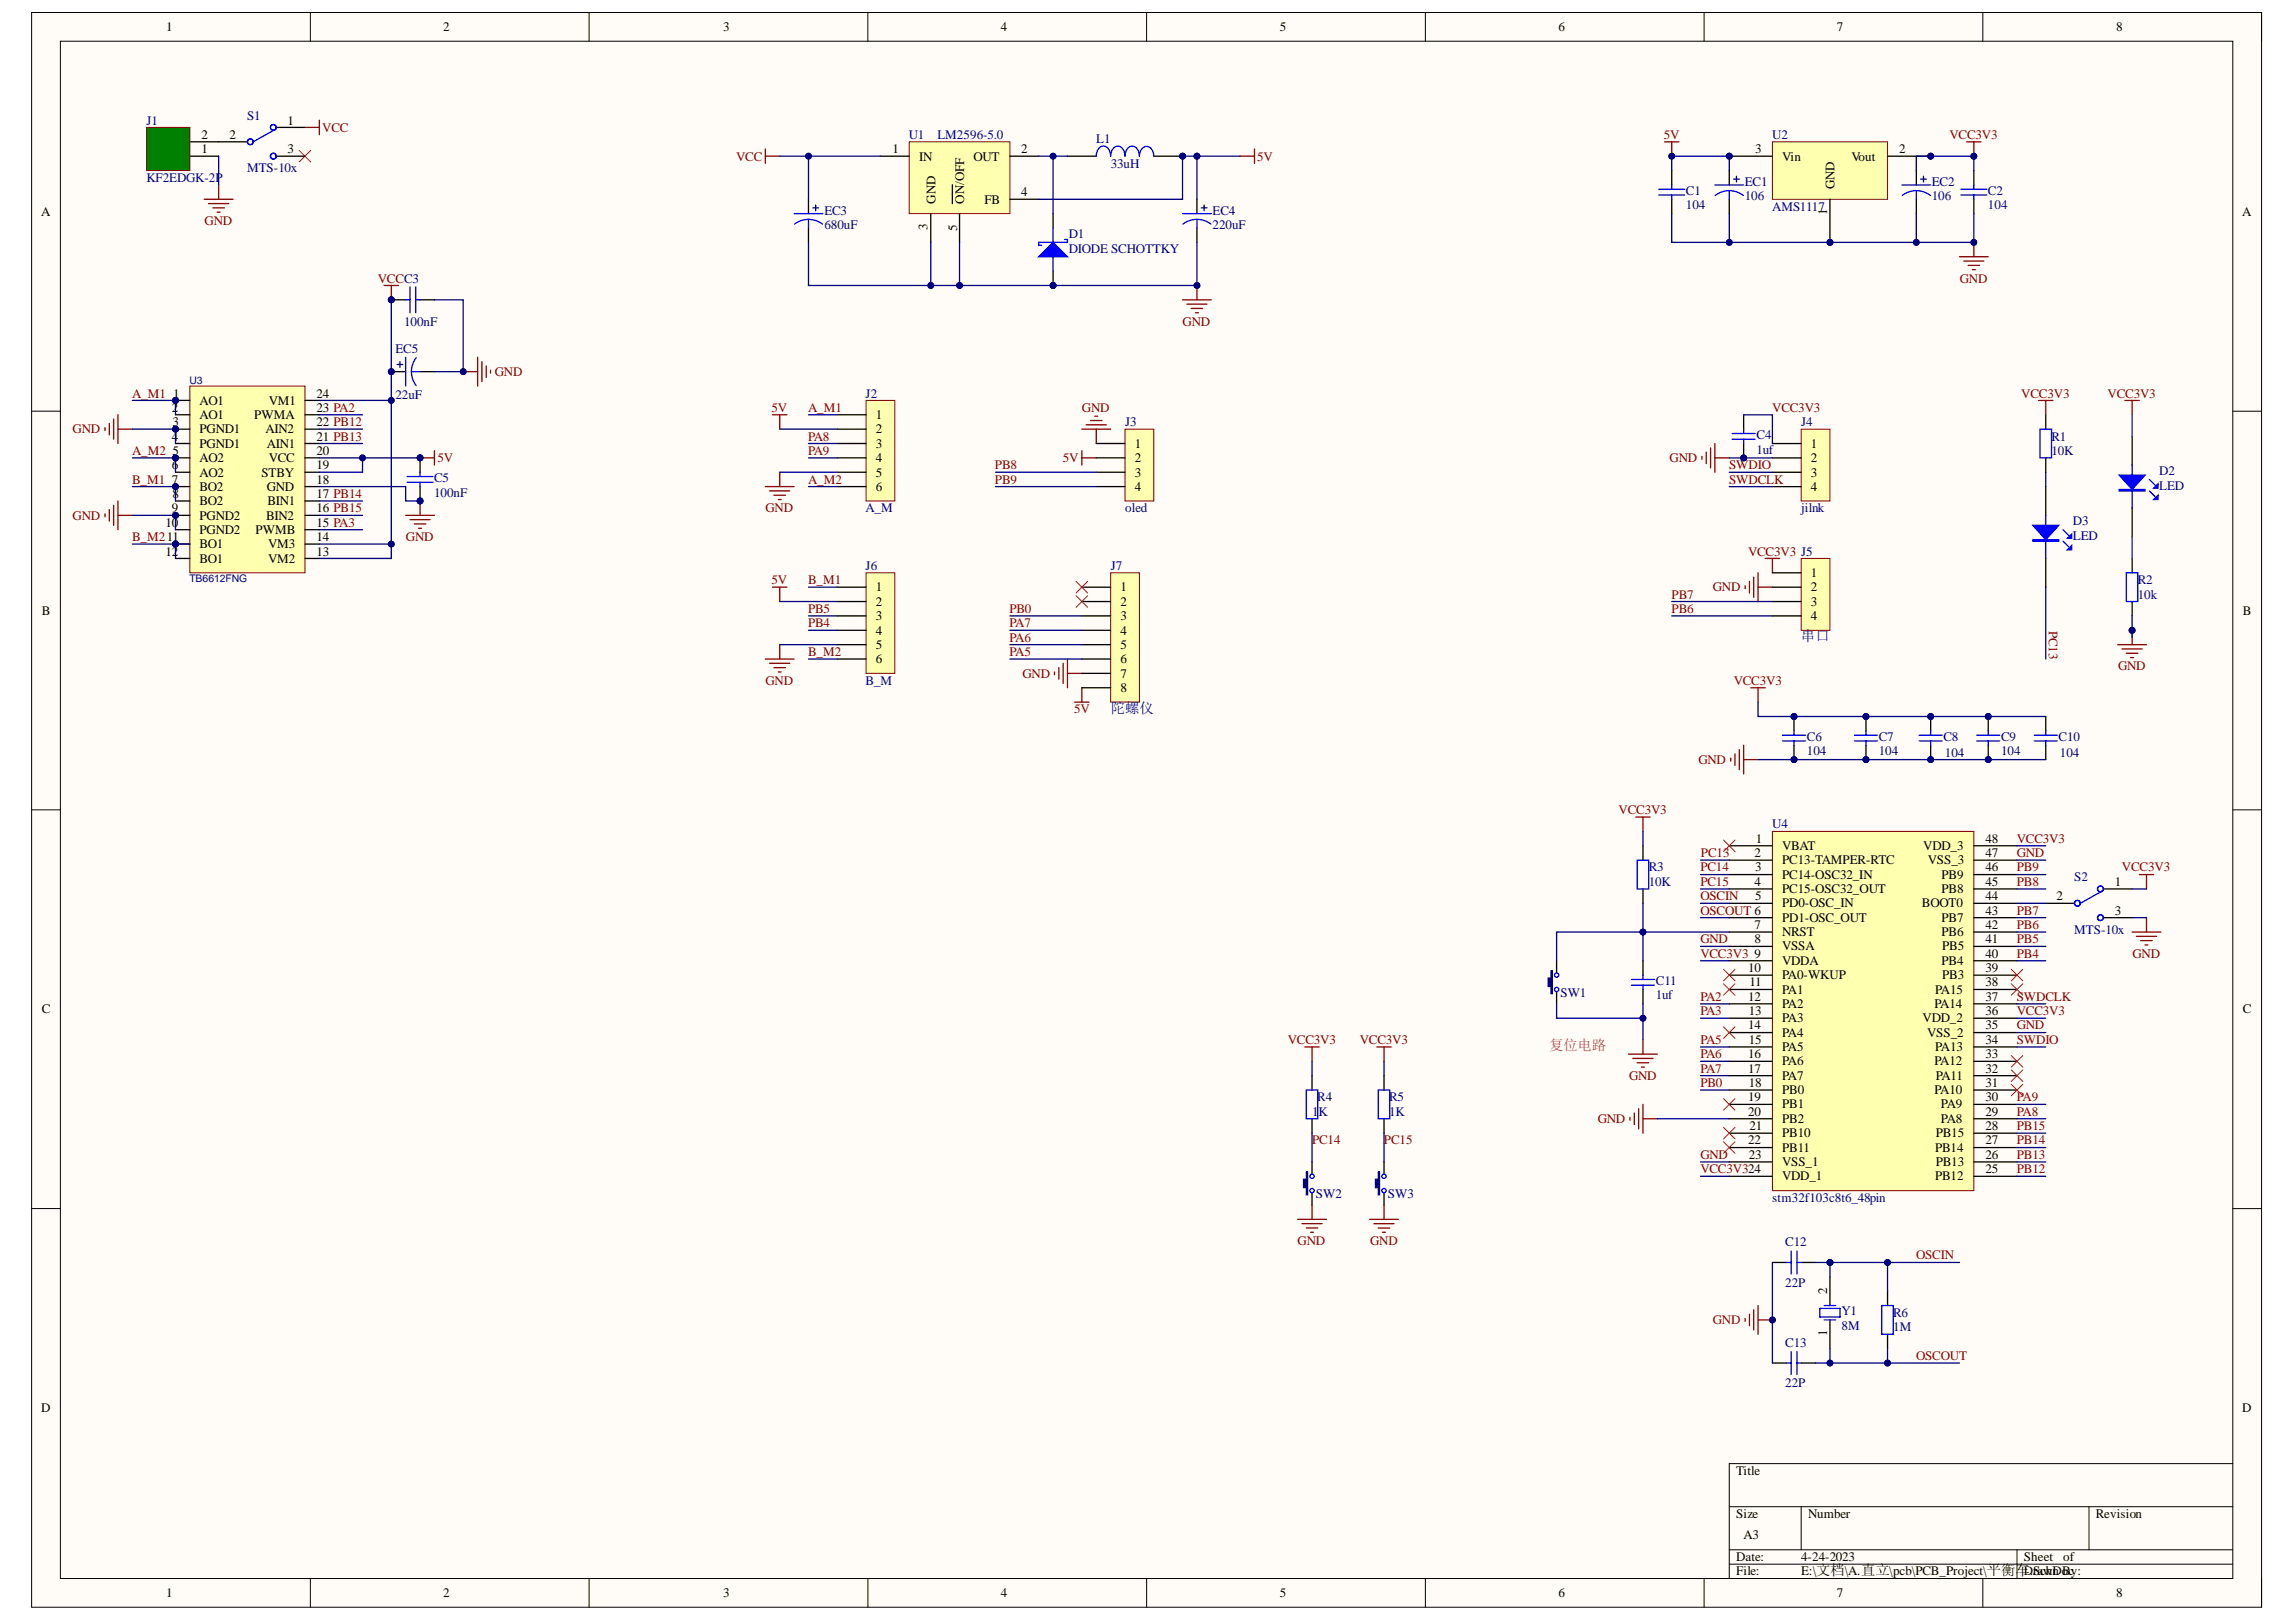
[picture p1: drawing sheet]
<svg xmlns="http://www.w3.org/2000/svg" width="297mm" height="210mm" viewBox="0 0 297 210" stroke-linecap="round" stroke-linejoin="round" font-family="sans-serif">
<defs><g id="words">
<g font-size="1.9" fill="#000080">
<text x="233" y="83">串口</text>
<text x="143.7" y="92.2">陀螺仪</text>
</g>
<text font-size="1.9" fill="#cc4125" x="200.4" y="135.9">复位电路</text>
<g font-size="1.7">
<text x="21.5" y="4">1</text>
<text x="57.3" y="4">2</text>
<text x="93.5" y="4">3</text>
<text x="129.5" y="4">4</text>
<text x="165.6" y="4">5</text>
<text x="201.6" y="4">6</text>
<text x="237.7" y="4">7</text>
<text x="273.8" y="4">8</text>
<text x="26" y="18">2</text>
<text x="29.7" y="18">2</text>
<text x="37.2" y="16.1">1</text>
<text x="26" y="19.8">1</text>
<text x="37.2" y="19.8">3</text>
<text x="115.4" y="19.8">1</text>
<text x="118.9" y="20.8">IN</text>
<text x="125.9" y="20.8">OUT</text>
<text x="132.1" y="19.8">2</text>
<text x="227.1" y="19.8">3</text>
<text x="230.5" y="20.8">Vin</text>
<text x="239.5" y="20.8">Vout</text>
<text x="245.7" y="19.8">2</text>
<text x="5.3" y="28">A</text>
<text x="120" y="29.8" transform="rotate(-90 120 29.8)">3</text>
<text x="121" y="26.4" transform="rotate(-90 121 26.4)">GND</text>
<text x="123.8" y="29.9" transform="rotate(-90 123.8 29.9)">5</text>
<text x="124.7" y="26.4" transform="rotate(-90 124.7 26.4)">ON/OFF</text>
<text x="127.4" y="26.4">FB</text>
<text x="132.1" y="25.4">4</text>
<text x="236.4" y="27.9" transform="rotate(-90 236.4 27.9)">1</text>
<text x="237.3" y="24.5" transform="rotate(-90 237.3 24.5)">GND</text>
<text x="290.1" y="28">A</text>
<text x="22.2" y="53.3">2</text>
<text x="22.4" y="51.4">1</text>
<text x="25.8" y="52.4">AO1</text>
<text x="34.8" y="52.4">VM1</text>
<text x="40.9" y="53.3">23 PA2</text>
<text x="40.9" y="51.4">24</text>
<text x="22.2" y="57">4</text>
<text x="22.3" y="55.2">3</text>
<text x="22.3" y="58.9">5</text>
<text x="25.8" y="54.2">AO1</text>
<text x="25.8" y="56.1">PGND1</text>
<text x="25.8" y="57.9">PGND1</text>
<text x="25.8" y="59.8">AO2</text>
<text x="32.9" y="54.2">PWMA</text>
<text x="34.3" y="56.1">AIN2</text>
<text x="34.5" y="57.9">AIN1</text>
<text x="34.8" y="59.8">VCC</text>
<text x="40.9" y="58.9">20</text>
<text x="40.9" y="57">21 PB13</text>
<text x="40.9" y="55.2">22 PB12</text>
<text x="113.3" y="54.2">1</text>
<text x="113.3" y="56.1">2</text>
<text x="113.3" y="57.9">3</text>
<text x="113.3" y="59.8">4</text>
<text x="146.8" y="57.9">1</text>
<text x="146.8" y="59.8">2</text>
<text x="234.3" y="57.9">1</text>
<text x="234.3" y="59.8">2</text>
<text x="22.2" y="60.7">6</text>
<text x="22.2" y="62.6">7</text>
<text x="22.3" y="64.5">8</text>
<text x="25.8" y="61.7">AO2</text>
<text x="25.8" y="63.5">BO2</text>
<text x="25.8" y="65.4">BO2</text>
<text x="33.8" y="61.7">STBY</text>
<text x="34.5" y="63.5">GND</text>
<text x="34.6" y="65.4">BIN1</text>
<text x="40.9" y="64.5">17 PB14</text>
<text x="40.9" y="62.6">18</text>
<text x="40.9" y="60.7">19</text>
<text x="113.3" y="61.7">5</text>
<text x="113.3" y="63.5">6</text>
<text x="146.8" y="61.7">3</text>
<text x="146.8" y="63.5">4</text>
<text x="234.3" y="61.7">3</text>
<text x="234.3" y="63.5">4</text>
<text x="21.4" y="68.2">10</text>
<text x="21.4" y="71.9">12</text>
<text x="22.2" y="66.3">9</text>
<text x="25.8" y="67.2">PGND2</text>
<text x="25.8" y="69.1">PGND2</text>
<text x="25.8" y="71">BO1</text>
<text x="33.1" y="69.1">PWMB</text>
<text x="34.4" y="67.2">BIN2</text>
<text x="34.7" y="71">VM3</text>
<text x="40.9" y="71.9">13</text>
<text x="40.9" y="70">14</text>
<text x="40.9" y="68.2">15 PA3</text>
<text x="40.9" y="66.3">16 PB15</text>
<text x="25.8" y="72.8">BO1</text>
<text x="34.7" y="72.8">VM2</text>
<text x="113.3" y="76.5">1</text>
<text x="145" y="76.5">1</text>
<text x="234.3" y="74.7">1</text>
<text x="234.3" y="76.5">2</text>
<text x="5.4" y="79.6">B</text>
<text x="113.3" y="78.4">2</text>
<text x="113.3" y="80.3">3</text>
<text x="113.3" y="82.1">4</text>
<text x="113.3" y="84">5</text>
<text x="145" y="78.4">2</text>
<text x="145" y="80.3">3</text>
<text x="145" y="82.1">4</text>
<text x="145" y="84">5</text>
<text x="234.3" y="78.4">3</text>
<text x="234.3" y="80.3">4</text>
<text x="290.2" y="79.6">B</text>
<text x="113.3" y="85.8">6</text>
<text x="145" y="85.8">6</text>
<text x="145" y="87.7">7</text>
<text x="145" y="89.5">8</text>
<text x="227" y="110.9">2</text>
<text x="227.1" y="112.8">3</text>
<text x="227.2" y="109.1">1</text>
<text x="230.5" y="110">VBAT</text>
<text x="230.5" y="111.8">PC13-TAMPER-RTC</text>
<text x="230.5" y="113.7">PC14-OSC32_IN</text>
<text x="248.8" y="110">VDD_3</text>
<text x="249.4" y="111.8">VSS_3</text>
<text x="251.2" y="113.7">PB9</text>
<text x="256.9" y="112.8">46</text>
<text x="256.9" y="110.9">47</text>
<text x="256.9" y="109.1">48</text>
<text x="227" y="114.6">4</text>
<text x="227.1" y="116.5">5</text>
<text x="230.5" y="115.6">PC15-OSC32_OUT</text>
<text x="230.5" y="117.4">PD0-OSC_IN</text>
<text x="230.5" y="119.3">PD1-OSC_OUT</text>
<text x="248.6" y="117.4">BOOT0</text>
<text x="251.2" y="119.3">PB7</text>
<text x="251.2" y="115.6">PB8</text>
<text x="256.9" y="118.4">43</text>
<text x="256.9" y="116.5">44</text>
<text x="256.9" y="114.6">45</text>
<text x="266.1" y="116.5">2</text>
<text x="273.6" y="118.4">3</text>
<text x="273.6" y="114.6">1</text>
<text x="226.2" y="125.8">10</text>
<text x="227" y="120.2">7</text>
<text x="227" y="122.1">8</text>
<text x="227" y="123.9">9</text>
<text x="230.5" y="121.1">NRST</text>
<text x="230.5" y="123">VSSA</text>
<text x="230.5" y="124.9">VDDA</text>
<text x="251.2" y="124.9">PB4</text>
<text x="251.2" y="121.1">PB6</text>
<text x="251.3" y="123">PB5</text>
<text x="256.9" y="125.8">39</text>
<text x="256.9" y="123.9">40</text>
<text x="256.9" y="122.1">41</text>
<text x="256.9" y="120.2">42</text>
<text x="5.4" y="131.1">C</text>
<text x="226.2" y="129.5">12</text>
<text x="226.2" y="131.4">13</text>
<text x="226.3" y="127.6">11</text>
<text x="230.5" y="126.7">PA0-WKUP</text>
<text x="230.5" y="128.6">PA1</text>
<text x="230.5" y="130.4">PA2</text>
<text x="250.3" y="130.4">PA14</text>
<text x="250.3" y="128.6">PA15</text>
<text x="251.3" y="126.7">PB3</text>
<text x="256.9" y="131.4">36</text>
<text x="256.9" y="129.5">37</text>
<text x="256.9" y="127.6">38</text>
<text x="290.2" y="131.1">C</text>
<text x="226.2" y="133.2">14</text>
<text x="226.2" y="136.9">16</text>
<text x="226.2" y="135.1">15</text>
<text x="230.5" y="132.3">PA3</text>
<text x="230.5" y="134.2">PA4</text>
<text x="230.5" y="136">PA5</text>
<text x="230.5" y="137.9">PA6</text>
<text x="248.7" y="132.3">VDD_2</text>
<text x="249.3" y="134.2">VSS_2</text>
<text x="250.3" y="137.9">PA12</text>
<text x="250.3" y="136">PA13</text>
<text x="256.9" y="136.9">33</text>
<text x="256.9" y="135.1">34</text>
<text x="256.9" y="133.2">35</text>
<text x="226.2" y="138.8">17</text>
<text x="226.2" y="142.5">19</text>
<text x="226.2" y="140.7">18</text>
<text x="230.5" y="139.7">PA7</text>
<text x="230.5" y="141.6">PB0</text>
<text x="230.5" y="143.4">PB1</text>
<text x="250.3" y="141.6">PA10</text>
<text x="250.4" y="139.7">PA11</text>
<text x="251.1" y="143.4">PA9</text>
<text x="256.9" y="142.5">30</text>
<text x="256.9" y="140.7">31</text>
<text x="256.9" y="138.8">32</text>
<text x="226.2" y="144.4">20</text>
<text x="226.2" y="148.1">22</text>
<text x="226.2" y="150">23</text>
<text x="226.3" y="146.2">21</text>
<text x="230.5" y="145.3">PB2</text>
<text x="230.5" y="147.2">PB10</text>
<text x="230.5" y="149">PB11</text>
<text x="250.3" y="149">PB14</text>
<text x="250.4" y="147.2">PB15</text>
<text x="251.1" y="145.3">PA8</text>
<text x="256.9" y="150">26</text>
<text x="256.9" y="148.1">27</text>
<text x="256.9" y="146.2">28</text>
<text x="256.9" y="144.4">29</text>
<text x="230.5" y="150.9">VSS_1</text>
<text x="230.5" y="152.7">VDD_1</text>
<text x="250.3" y="152.7">PB12</text>
<text x="250.4" y="150.9">PB13</text>
<text x="256.9" y="151.8">25</text>
<text x="236.4" y="167.4" transform="rotate(-90 236.4 167.4)">2</text>
<text x="236.4" y="172.9" transform="rotate(-90 236.4 172.9)">1</text>
<text x="5.3" y="182.7">D</text>
<text x="290.1" y="182.7">D</text>
<text x="224.6" y="190.8">Title</text>
<text x="224.6" y="196.4">Size</text>
<text x="233.9" y="196.4">Number</text>
<text x="271.1" y="196.4">Revision</text>
<text x="224.6" y="202">Date:</text>
<text x="224.6" y="203.9">File:</text>
<text x="225.6" y="199.2">A3</text>
<text x="233" y="202">4-24-2023</text>
<text x="233" y="203.9">E:\文档\A.直立\pcb\PCB_Project\平衡车D.rSchDoc</text>
<text x="261.8" y="202">Sheet</text>
<text x="263.6" y="203.9">awn By:</text>
<text x="266.9" y="202">of</text>
<text x="21.5" y="206.6">1</text>
<text x="57.3" y="206.6">2</text>
<text x="93.5" y="206.6">3</text>
<text x="129.5" y="206.6">4</text>
<text x="165.6" y="206.6">5</text>
<text x="201.6" y="206.6">6</text>
<text x="237.7" y="206.6">7</text>
<text x="273.8" y="206.6">8</text>
</g>
<g font-size="1.7" fill="#000080">
<text x="18.9" y="16.1">J1</text>
<text x="32" y="15.5">S1</text>
<text x="117.6" y="18">U1</text>
<text x="121.3" y="18">LM2596-5.0</text>
<text x="229.3" y="18">U2</text>
<text x="18.9" y="23.6">KF2EDGK-2P</text>
<text x="32" y="22.2">MTS-10x</text>
<text x="141.8" y="18.5">L1</text>
<text x="143.7" y="21.7">33uH</text>
<text x="106.6" y="27.8">EC3</text>
<text x="106.6" y="29.6">680uF</text>
<text x="156.9" y="27.8">EC4</text>
<text x="156.9" y="29.6">220uF</text>
<text x="218.1" y="25.3">C1</text>
<text x="218.1" y="27.1">104</text>
<text x="225.7" y="24.1">EC1</text>
<text x="225.7" y="25.9">106</text>
<text x="229.3" y="27.3">AMS1117</text>
<text x="249.9" y="24.1">EC2</text>
<text x="249.9" y="25.9">106</text>
<text x="257.2" y="25.3">C2</text>
<text x="257.2" y="27.1">104</text>
<text x="138.3" y="30.8">D1</text>
<text x="138.3" y="32.7">DIODE SCHOTTKY</text>
<text x="51.2" y="45.7">EC5</text>
<text x="52.3" y="42.1">100nF</text>
<text x="51.2" y="51.6">22uF</text>
<text x="112" y="51.4">J2</text>
<text x="145.6" y="55.2">J3</text>
<text x="227.3" y="56.8">C4</text>
<text x="227.3" y="58.7">1uf</text>
<text x="233" y="55.2">J4</text>
<text x="265.4" y="57">R1</text>
<text x="265.4" y="58.9">10K</text>
<text x="56.2" y="62.4">C5</text>
<text x="56.2" y="64.3">100nF</text>
<text x="279.3" y="61.5">D2</text>
<text x="279.3" y="63.4">LED</text>
<text x="112" y="66.3">A_M</text>
<text x="145.6" y="66.3">oled</text>
<text x="233" y="66.3">jilnk</text>
<text x="268.2" y="68">D3</text>
<text x="268.2" y="69.9">LED</text>
<text x="112" y="73.7">J6</text>
<text x="143.7" y="73.7">J7</text>
<text x="276.6" y="75.6">R2</text>
<text x="276.6" y="77.5">10k</text>
<text x="112" y="88.6">B_M</text>
<text x="233.8" y="95.9">C6</text>
<text x="243.1" y="95.9">C7</text>
<text x="251.4" y="95.9">C8</text>
<text x="258.9" y="95.9">C9</text>
<text x="266.3" y="95.9">C10</text>
<text x="233.8" y="97.7">104</text>
<text x="243.1" y="97.7">104</text>
<text x="251.6" y="97.9">104</text>
<text x="258.9" y="97.7">104</text>
<text x="266.5" y="97.9">104</text>
<text x="229.3" y="107.2">U4</text>
<text x="213.3" y="112.8">R3</text>
<text x="213.3" y="114.6">10K</text>
<text x="268.4" y="114">S2</text>
<text x="268.4" y="120.8">MTS-10x</text>
<text x="201.9" y="129">SW1</text>
<text x="214.2" y="127.5">C11</text>
<text x="214.2" y="129.3">1uf</text>
<text x="170.4" y="142.5">R4</text>
<text x="179.7" y="142.5">R5</text>
<text x="169.7" y="144.4">1K</text>
<text x="179.7" y="144.4">1K</text>
<text x="170.2" y="155">SW2</text>
<text x="179.6" y="155">SW3</text>
<text x="229.3" y="155.5">stm32f103c8t6_48pin</text>
<text x="231" y="161.3">C12</text>
<text x="231" y="166.5">22P</text>
<text x="238.2" y="170.2">Y1</text>
<text x="238.2" y="172.1">8M</text>
<text x="244.9" y="170.4">R6</text>
<text x="244.9" y="172.3">1M</text>
<text x="231" y="174.3">C13</text>
<text x="231" y="179.5">22P</text>
</g>
<g font-size="1.7" fill="#800000">
<text x="41.7" y="17.1">VCC</text>
<text x="215.2" y="18">5V</text>
<text x="252.2" y="18">VCC3V3</text>
<text x="95.2" y="20.8">VCC</text>
<text x="162.6" y="20.8">5V</text>
<text x="26.5" y="29.1">GND</text>
<text x="48.9" y="36.6">VCCC3</text>
<text x="253.6" y="36.6">GND</text>
<text x="153" y="42.1">GND</text>
<text x="17.1" y="51.4">A_M1</text>
<text x="64" y="48.7">GND</text>
<text x="99.8" y="53.3">5V</text>
<text x="104.5" y="53.3">A_M1</text>
<text x="140" y="53.3">GND</text>
<text x="229.3" y="53.3">VCC3V3</text>
<text x="261.5" y="51.4">VCC3V3</text>
<text x="272.7" y="51.4">VCC3V3</text>
<text x="9.4" y="56.1">GND</text>
<text x="17.1" y="58.9">A_M2</text>
<text x="56.6" y="59.8">5V</text>
<text x="104.5" y="57">PA8</text>
<text x="104.5" y="58.9">PA9</text>
<text x="137.5" y="59.8">5V</text>
<text x="216" y="59.8">GND</text>
<text x="17.1" y="62.6">B_M1</text>
<text x="104.5" y="62.6">A_M2</text>
<text x="128.7" y="60.7">PB8</text>
<text x="128.7" y="62.6">PB9</text>
<text x="223.7" y="60.7">SWDIO</text>
<text x="223.7" y="62.6">SWDCLK</text>
<text x="9.4" y="67.2">GND</text>
<text x="17.1" y="70">B_M211</text>
<text x="52.5" y="70">GND</text>
<text x="99" y="66.3">GND</text>
<text x="226.2" y="71.9">VCC3V3 J5</text>
<text x="99.8" y="75.6">5V</text>
<text x="104.5" y="75.6">B_M1</text>
<text x="216.3" y="77.5">PB7</text>
<text x="221.6" y="76.5">GND</text>
<text x="104.5" y="81.2">PB4</text>
<text x="104.5" y="79.3">PB5</text>
<text x="130.6" y="79.3">PB0</text>
<text x="130.6" y="83">PA6</text>
<text x="130.6" y="81.2">PA7</text>
<text x="216.3" y="79.3">PB6</text>
<text x="265.1" y="81.6" transform="rotate(90 265.1 81.6)">PC13</text>
<text x="99" y="88.6">GND</text>
<text x="104.5" y="84.9">B_M2</text>
<text x="130.6" y="84.9">PA5</text>
<text x="132.3" y="87.7">GND</text>
<text x="224.3" y="88.6">VCC3V3</text>
<text x="274" y="86.8">GND</text>
<text x="139" y="92.3">5V</text>
<text x="219.7" y="98.8">GND</text>
<text x="209.4" y="105.3">VCC3V3</text>
<text x="220" y="112.8">PC14</text>
<text x="220.1" y="110.9">PC13</text>
<text x="260.9" y="110.9">GND</text>
<text x="260.9" y="109.1">VCC3V3</text>
<text x="260.9" y="112.8">PB9</text>
<text x="274.5" y="112.8">VCC3V3</text>
<text x="220" y="116.5">OSCIN</text>
<text x="220" y="118.4">OSCOUT 6</text>
<text x="220" y="114.6">PC15</text>
<text x="260.9" y="118.4">PB7</text>
<text x="260.9" y="114.6">PB8</text>
<text x="220" y="122.1">GND</text>
<text x="220" y="123.9">VCC3V3</text>
<text x="260.9" y="120.2">PB6</text>
<text x="260.9" y="123.9">PB4</text>
<text x="260.9" y="122.1">PB5</text>
<text x="275.9" y="123.9">GND</text>
<text x="220" y="129.5">PA2</text>
<text x="220" y="131.4">PA3</text>
<text x="260.9" y="131.4">VCC3V3</text>
<text x="260.9" y="129.5">SWDCLK</text>
<text x="166.6" y="135.1">VCC3V3</text>
<text x="175.9" y="135.1">VCC3V3</text>
<text x="220" y="135.1">PA5</text>
<text x="220" y="136.9">PA6</text>
<text x="260.9" y="133.2">GND</text>
<text x="260.9" y="135.1">SWDIO</text>
<text x="210.8" y="139.7">GND</text>
<text x="220" y="140.7">PB0</text>
<text x="220" y="138.8">PA7</text>
<text x="260.9" y="142.5">PA9</text>
<text x="169.7" y="148.1">PC14</text>
<text x="179" y="148.1">PC15</text>
<text x="206.7" y="145.3">GND</text>
<text x="220" y="150">GND</text>
<text x="260.9" y="150">PB13</text>
<text x="260.9" y="148.1">PB14</text>
<text x="260.9" y="146.2">PB15</text>
<text x="260.9" y="144.4">PA8</text>
<text x="220" y="151.8">VCC3V324</text>
<text x="260.9" y="151.8">PB12</text>
<text x="167.9" y="161.1">GND</text>
<text x="177.3" y="161.1">GND</text>
</g>
<g font-size="1.7" fill="#980000">
<text x="247.9" y="163">OSCIN</text>
<text x="221.6" y="171.3">GND</text>
<text x="247.9" y="176">OSCOUT</text>
</g>
<g font-size="1.4" fill="#000080">
<text x="24.5" y="49.7">U3</text>
<text x="24.5" y="75.3">TB6612FNG</text>
</g>
</g></defs>
<path d="M4.1 1.6h288.5v206.4h-288.5z" fill-rule="evenodd" fill="#fffcf8"/>
<path d="M4.1 1.6h288.5v206.4h-288.5z" fill="none" stroke="#000" stroke-width=".13"/>
<path d="M7.8 5.3h281.1v199h-281.1z" fill-rule="evenodd" fill="#fffcf8"/>
<g fill="none" stroke="#000" stroke-width=".13">
<path d="M4.1 1.6h3.7M7.8 5.3h281.1v199h-281.1zM40.2 1.6v3.7M76.2 1.6v3.7M112.3 1.6v3.7M148.3 1.6v3.7M184.4 1.6v3.7M220.5 1.6v3.7M256.5 1.6v3.7M288.9 1.6h3.7v3.7M4.1 53.2h3.7M288.9 53.2h3.7"/>
<path d="M4.1 104.8h3.7M288.9 104.8h3.7M4.1 156.4h3.7M288.9 156.4h3.7M223.7 195h65.2M233 195v5.6M270.3 195v5.6M288.9 189.4h-65.2v14.9M40.2 204.3v3.7M76.2 204.3v3.7M112.3 204.3v3.7M148.3 204.3v3.7"/>
<path d="M184.4 204.3v3.7M220.5 204.3v3.7M223.7 200.6h65.2M223.7 202.4h65.2M256.5 204.3v3.7M260.9 200.6v3.7M292.6 204.3v3.7"/>
</g>
<path d="M229.3 107.6h26.1v46.5h-26.1z" fill-rule="evenodd" fill="#ffffb0"/>
<path d="M229.3 107.6h26.1v46.5h-26.1z" fill="none" stroke="#800000" stroke-width=".13"/>
<g fill="none" stroke="#000" stroke-width=".17">
<path d="M223.7 109.5h5.6M223.7 111.3h5.6M223.7 113.2h5.6M223.7 115h5.6M223.7 116.9h5.6M223.7 118.8h5.6M255.4 109.5h5.5M255.4 111.3h5.5M255.4 113.2h5.5M255.4 115h5.5M255.4 116.9h5.5M255.4 118.8h5.5"/>
<path d="M223.7 120.6h5.6M223.7 122.5h5.6M223.7 124.3h5.6M223.7 126.2h5.6M223.7 128h5.6M223.7 129.9h5.6M223.7 131.8h5.6M223.7 133.6h5.6M223.7 135.5h5.6M223.7 137.3h5.6M223.7 139.2h5.6M255.4 120.6h5.5"/>
<path d="M255.4 122.5h5.5M255.4 124.3h5.5M255.4 126.2h5.5M255.4 128h5.5M255.4 129.9h5.5M255.4 131.8h5.5M255.4 133.6h5.5M255.4 135.5h5.5M255.4 137.3h5.5M255.4 139.2h5.5M223.7 141.1h5.6M223.7 142.9h5.6"/>
<path d="M223.7 144.8h5.6M223.7 146.6h5.6M223.7 148.5h5.6M223.7 150.4h5.6M223.7 152.2h5.6M255.4 141.1h5.5M255.4 142.9h5.5M255.4 144.8h5.5M255.4 146.6h5.5M255.4 148.5h5.5M255.4 150.4h5.5M255.4 152.2h5.5"/>
</g>
<circle cx="232.1" cy="98.3" r=".37" fill="#000080"/>
<circle cx="232.1" cy="98.3" r=".37" fill="none" stroke="#000080" stroke-width=".13"/>
<circle cx="232.1" cy="92.7" r=".37" fill="#000080"/>
<circle cx="232.1" cy="92.7" r=".37" fill="none" stroke="#000080" stroke-width=".13"/>
<path d="M232.1 96.4v1.9" fill="none" stroke="#000" stroke-width=".17"/>
<circle cx="232.1" cy="98.3" r=".37" fill="#000080"/>
<circle cx="232.1" cy="98.3" r=".37" fill="none" stroke="#000080" stroke-width=".13"/>
<path d="M232.1 92.7v1.9" fill="none" stroke="#000" stroke-width=".17"/>
<circle cx="232.1" cy="92.7" r=".37" fill="#000080"/>
<circle cx="232.1" cy="92.7" r=".37" fill="none" stroke="#000080" stroke-width=".13"/>
<path d="M230.6 95.1h3M230.6 95.9h3M232.1 94.6v.5M232.1 95.9v.5" fill="none" stroke="#00f" stroke-width=".17"/>
<circle cx="241.4" cy="98.3" r=".37" fill="#000080"/>
<circle cx="241.4" cy="98.3" r=".37" fill="none" stroke="#000080" stroke-width=".13"/>
<circle cx="241.4" cy="92.7" r=".37" fill="#000080"/>
<circle cx="241.4" cy="92.7" r=".37" fill="none" stroke="#000080" stroke-width=".13"/>
<path d="M241.4 96.4v1.9" fill="none" stroke="#000" stroke-width=".17"/>
<circle cx="241.4" cy="98.3" r=".37" fill="#000080"/>
<circle cx="241.4" cy="98.3" r=".37" fill="none" stroke="#000080" stroke-width=".13"/>
<path d="M241.4 92.7v1.9" fill="none" stroke="#000" stroke-width=".17"/>
<circle cx="241.4" cy="92.7" r=".37" fill="#000080"/>
<circle cx="241.4" cy="92.7" r=".37" fill="none" stroke="#000080" stroke-width=".13"/>
<path d="M239.9 95.1h3M239.9 95.9h3M241.4 94.6v.5M241.4 95.9v.5" fill="none" stroke="#00f" stroke-width=".17"/>
<circle cx="249.8" cy="98.3" r=".37" fill="#000080"/>
<circle cx="249.8" cy="98.3" r=".37" fill="none" stroke="#000080" stroke-width=".13"/>
<circle cx="249.8" cy="92.7" r=".37" fill="#000080"/>
<circle cx="249.8" cy="92.7" r=".37" fill="none" stroke="#000080" stroke-width=".13"/>
<path d="M249.8 96.4v1.9" fill="none" stroke="#000" stroke-width=".17"/>
<circle cx="249.8" cy="98.3" r=".37" fill="#000080"/>
<circle cx="249.8" cy="98.3" r=".37" fill="none" stroke="#000080" stroke-width=".13"/>
<path d="M249.8 92.7v1.9" fill="none" stroke="#000" stroke-width=".17"/>
<circle cx="249.8" cy="92.7" r=".37" fill="#000080"/>
<circle cx="249.8" cy="92.7" r=".37" fill="none" stroke="#000080" stroke-width=".13"/>
<path d="M248.3 95.1h3M248.3 95.9h3M249.8 94.6v.5M249.8 95.9v.5" fill="none" stroke="#00f" stroke-width=".17"/>
<circle cx="257.2" cy="98.3" r=".37" fill="#000080"/>
<circle cx="257.2" cy="98.3" r=".37" fill="none" stroke="#000080" stroke-width=".13"/>
<circle cx="257.2" cy="92.7" r=".37" fill="#000080"/>
<circle cx="257.2" cy="92.7" r=".37" fill="none" stroke="#000080" stroke-width=".13"/>
<path d="M257.2 96.4v1.9" fill="none" stroke="#000" stroke-width=".17"/>
<circle cx="257.2" cy="98.3" r=".37" fill="#000080"/>
<circle cx="257.2" cy="98.3" r=".37" fill="none" stroke="#000080" stroke-width=".13"/>
<path d="M257.2 92.7v1.9" fill="none" stroke="#000" stroke-width=".17"/>
<circle cx="257.2" cy="92.7" r=".37" fill="#000080"/>
<circle cx="257.2" cy="92.7" r=".37" fill="none" stroke="#000080" stroke-width=".13"/>
<g fill="none" stroke="#00f" stroke-width=".17">
<path d="M263.9 55.5h1.5v3.8h-1.5zM255.7 95.1h3M255.7 95.9h3M257.2 94.6v.5M257.2 95.9v.5M231.2 163.4h.5M231.2 176.4h.5M231.7 161.9v3M231.7 174.9v3M232.5 161.9v3M232.5 174.9v3M232.5 163.4h.5"/>
<path d="M232.5 176.4h.5M235.4 169.3h2.7v1.1h-2.7zM236 169h1.5M236 170.8h1.5M243.4 169h1.5v3.7h-1.5z"/>
</g>
<path d="M263.7 51.8h1.9M264.7 51.8v1.9M223.9 98.1v.4M224.5 97.6v1.4M225 97v2.6M225.6 96.4v3.8M225.6 98.3h1.8" fill="none" stroke="#800000" stroke-width=".17"/>
<path d="M264.7 53.7v1.8M264.7 59.3v1.8M229.3 163.4h1.9M229.3 176.4h1.9M233 163.4h1.9M233 176.4h1.9M236.7 165.2v3.8M236.7 170.8v3.7M244.2 167.1v1.9M244.2 172.7v1.8" fill="none" stroke="#000" stroke-width=".17"/>
<path d="M225.8 170.6v.4M226.3 170.1v1.5M226.9 169.5v2.6M227.4 169v3.7M227.4 170.8h1.9" fill="none" stroke="#980000" stroke-width=".17"/>
<circle cx="229.3" cy="170.8" r=".37" fill="#000080"/>
<circle cx="229.3" cy="170.8" r=".37" fill="none" stroke="#000080" stroke-width=".13"/>
<path d="M226.5 89h1.9M227.4 89v1.9" fill="none" stroke="#800000" stroke-width=".17"/>
<path d="M264.7 63v3.7M264.7 72.3v3.7" fill="none" stroke="#000" stroke-width=".17"/>
<path d="M264.7 66.7v5.6M266.9 70l.7 .8M266.9 68.6l.7 .7" fill="none" stroke="#00f" stroke-width=".17"/>
<path d="M263 68h3.3l-1.6 1.8z" fill="#00f"/>
<path d="M263 68h3.3l-1.6 1.8zM263 69.8h3.3v.2h-3.3z" fill="none" stroke="#00f" stroke-width=".17"/>
<path d="M263 69.9h3.3" fill="none" stroke="#00f" stroke-width=".19"/>
<path d="M267.5 71.2l.5-.6v.6z" fill="#00f"/>
<path d="M267.5 71.2l.5-.6v.6z" fill="none" stroke="#00f" stroke-width=".17"/>
<path d="M267.5 69.7l.5-.6v.6z" fill="#00f"/>
<path d="M267.5 69.7l.5-.6v.6zM263.2 95.1h3M263.2 95.9h3M264.7 94.6v.5M264.7 95.9v.5" fill="none" stroke="#00f" stroke-width=".17"/>
<path d="M223 108.7l1.5 1.5M224.5 108.7l-1.5 1.5M260.2 125.4l1.5 1.5M260.2 127.3l1.5 1.5M261.7 125.4l-1.5 1.5M261.7 127.3l-1.5 1.5" fill="none" stroke="#f00" stroke-width=".13"/>
<path d="M264.7 92.7v1.9M264.7 96.4v1.9" fill="none" stroke="#000" stroke-width=".17"/>
<circle cx="236.7" cy="31.4" r=".37" fill="#000080"/>
<circle cx="236.7" cy="31.4" r=".37" fill="none" stroke="#000080" stroke-width=".13"/>
<circle cx="223.7" cy="20.2" r=".37" fill="#000080"/>
<circle cx="223.7" cy="20.2" r=".37" fill="none" stroke="#000080" stroke-width=".13"/>
<circle cx="249.8" cy="20.2" r=".37" fill="#000080"/>
<circle cx="249.8" cy="20.2" r=".37" fill="none" stroke="#000080" stroke-width=".13"/>
<path d="M229.3 18.4h14.9v7.4h-14.9z" fill-rule="evenodd" fill="#ffffb0"/>
<path d="M229.3 18.4h14.9v7.4h-14.9z" fill="none" stroke="#800000" stroke-width=".13"/>
<path d="M236.7 25.8v5.6" fill="none" stroke="#000" stroke-width=".17"/>
<circle cx="236.7" cy="31.4" r=".37" fill="#000080"/>
<circle cx="236.7" cy="31.4" r=".37" fill="none" stroke="#000080" stroke-width=".13"/>
<path d="M223.7 20.2h5.6" fill="none" stroke="#000" stroke-width=".17"/>
<circle cx="223.7" cy="20.2" r=".37" fill="#000080"/>
<circle cx="223.7" cy="20.2" r=".37" fill="none" stroke="#000080" stroke-width=".13"/>
<path d="M244.2 20.2h5.6" fill="none" stroke="#000" stroke-width=".17"/>
<circle cx="249.8" cy="20.2" r=".37" fill="#000080"/>
<circle cx="249.8" cy="20.2" r=".37" fill="none" stroke="#000080" stroke-width=".13"/>
<path d="M254.4 18.4h1.9M255.4 18.4v1.8" fill="none" stroke="#800000" stroke-width=".17"/>
<circle cx="255.4" cy="20.2" r=".37" fill="#000080"/>
<circle cx="255.4" cy="20.2" r=".37" fill="none" stroke="#000080" stroke-width=".13"/>
<path d="M216.3 22.1v1.8M216.3 25.8v1.8M255.4 22.1v1.8M255.4 25.8v1.8" fill="none" stroke="#000" stroke-width=".17"/>
<path d="M214.6 25.2h3.3M214.6 24.5h3.3M216.3 23.9v.6M216.3 25.2v.6M253.7 25.2h3.3M253.7 24.5h3.3M255.4 23.9v.6M255.4 25.2v.6" fill="none" stroke="#00f" stroke-width=".17"/>
<path d="M39.5 16.5h1.8M41.3 15.6v1.8M26.4 25.8h3.8M27 26.3h2.6M27.5 26.9h1.5M28.1 27.5h.4M28.3 23.9v1.9M253.5 33.2h3.7M254.1 33.8h2.6M254.6 34.3h1.5M255.2 34.9h.4M255.4 31.4v1.8" fill="none" stroke="#800000" stroke-width=".17"/>
<circle cx="255.4" cy="31.4" r=".37" fill="#000080"/>
<circle cx="255.4" cy="31.4" r=".37" fill="none" stroke="#000080" stroke-width=".13"/>
<path d="M276.8 113.2h1.8M277.7 113.2v1.8M277.7 118.8v1.8M275.8 120.6h3.8M276.4 121.2h2.6M276.9 121.7h1.5M277.5 122.3h.4M210.9 144.6v.4M211.4 144v1.5M212 143.5v2.6M212.6 142.9v3.7M212.6 144.8h1.8" fill="none" stroke="#800000" stroke-width=".17"/>
<path d="M38.7 19.5l1.5 1.5M40.2 19.5l-1.5 1.5" fill="none" stroke="#f00" stroke-width=".13"/>
<path d="M117.6 18.4h13.1v9.2h-13.1z" fill-rule="evenodd" fill="#ffffb0"/>
<path d="M117.6 18.4h13.1v9.2h-13.1z" fill="none" stroke="#800000" stroke-width=".13"/>
<g fill="none" stroke="#000" stroke-width=".17">
<path d="M104.6 25.8v1.8M104.6 29.5v1.9M113.9 20.2h3.7M120.4 27.6v3.8M123.2 23.9v2.4M124.1 27.6v3.8M130.7 25.8h3.7M130.7 20.2h3.7M154.8 25.8v1.8M154.8 29.5v1.9M223.7 22.1v1.8M223.7 25.8v1.8"/>
<path d="M247.9 22.1v1.8M247.9 25.8v1.8"/>
</g>
<path d="M99 19.3v1.8M162.3 19.3v1.8M99 20.2h1.9M160.4 20.2h1.9" fill="none" stroke="#800000" stroke-width=".17"/>
<g fill="none" stroke="#00f" stroke-width=".17">
<path d="M102.7 27.6h3.8M104.6 28.4a2.99 2.99 0 0 1 1.8 .6M104.6 28.4a2.96 2.96 0 0 0-1.8 .6M104.6 28.4v1.1M153 27.6h3.7M154.8 28.4a2.98 2.98 0 0 1 1.9 .6M154.8 28.4a2.96 2.96 0 0 0-1.8 .6M154.8 28.4v1.1M221.9 23.9h3.7M223.7 24.7a2.98 2.98 0 0 1 1.8 .6M223.7 24.7a3 3 0 0 0-1.8 .6M223.7 24.7v1.1"/>
<path d="M246.1 23.9h3.7M247.9 24.7a3 3 0 0 1 1.8 .6M247.9 24.7a2.98 2.98 0 0 0-1.8 .6M247.9 24.7v1.1"/>
</g>
<path d="M105.2 26.9h.7M105.5 26.5v.8M155.4 26.9h.8M155.8 26.5v.8M224.3 23.2h.7M224.6 22.8v.8M248.5 23.2h.7M248.8 22.8v.8" fill="none" stroke="#0c0087" stroke-width=".17"/>
<circle cx="153" cy="20.2" r=".37" fill="#000080"/>
<circle cx="153" cy="20.2" r=".37" fill="none" stroke="#000080" stroke-width=".13"/>
<path d="M138.1 20.2h3.7M149.3 20.2h3.7" fill="none" stroke="#000" stroke-width=".17"/>
<circle cx="153" cy="20.2" r=".37" fill="#000080"/>
<circle cx="153" cy="20.2" r=".37" fill="none" stroke="#000080" stroke-width=".13"/>
<path d="M141.8 20.2a1.03 1.03 0 0 1 1.2-1.2 1.35 1.35 0 0 1 .7 1.2 1.03 1.03 0 0 1 1.2-1.2 1.34 1.34 0 0 1 .6 1.2 1.03 1.03 0 0 1 1.3-1.2 1.34 1.34 0 0 1 .6 1.2 1.02 1.02 0 0 1 1.2-1.2 1.29 1.29 0 0 1 .7 1.2" fill="none" stroke="#00f" stroke-width=".17"/>
<circle cx="136.2" cy="36.9" r=".37" fill="#000080"/>
<circle cx="136.2" cy="36.9" r=".37" fill="none" stroke="#000080" stroke-width=".13"/>
<path d="M136.2 35.1v1.8" fill="none" stroke="#000" stroke-width=".17"/>
<circle cx="136.2" cy="36.9" r=".37" fill="#000080"/>
<circle cx="136.2" cy="36.9" r=".37" fill="none" stroke="#000080" stroke-width=".13"/>
<path d="M136.2 27.6v1.9" fill="none" stroke="#000" stroke-width=".17"/>
<path d="M136.2 29.5v1.9M136.2 33.2v1.9M137.7 31h.4v.4h-3.7v.3h.3" fill="none" stroke="#00f" stroke-width=".17"/>
<path d="M136.2 31.4l1.9 1.8h-3.7z" fill="#00f"/>
<path d="M136.2 31.4l1.9 1.8h-3.7z" fill="none" stroke="#00f" stroke-width=".17"/>
<circle cx="22.7" cy="51.8" r=".37" fill="#000080"/>
<circle cx="22.7" cy="51.8" r=".37" fill="none" stroke="#000080" stroke-width=".13"/>
<circle cx="22.7" cy="55.5" r=".37" fill="#000080"/>
<circle cx="22.7" cy="55.5" r=".37" fill="none" stroke="#000080" stroke-width=".13"/>
<circle cx="22.7" cy="59.3" r=".37" fill="#000080"/>
<circle cx="22.7" cy="59.3" r=".37" fill="none" stroke="#000080" stroke-width=".13"/>
<circle cx="22.7" cy="63" r=".37" fill="#000080"/>
<circle cx="22.7" cy="63" r=".37" fill="none" stroke="#000080" stroke-width=".13"/>
<circle cx="22.7" cy="66.7" r=".37" fill="#000080"/>
<circle cx="22.7" cy="66.7" r=".37" fill="none" stroke="#000080" stroke-width=".13"/>
<circle cx="22.7" cy="70.4" r=".37" fill="#000080"/>
<circle cx="22.7" cy="70.4" r=".37" fill="none" stroke="#000080" stroke-width=".13"/>
<path d="M24.6 50h14.9v24.1h-14.9z" fill-rule="evenodd" fill="#ffffb0"/>
<path d="M24.6 50h14.9v24.1h-14.9z" fill="none" stroke="#800000" stroke-width=".13"/>
<path d="M22.7 51.8h1.9" fill="none" stroke="#000" stroke-width=".17"/>
<circle cx="22.7" cy="51.8" r=".37" fill="#000080"/>
<circle cx="22.7" cy="51.8" r=".37" fill="none" stroke="#000080" stroke-width=".13"/>
<path d="M22.7 53.7h1.9M22.7 55.5h1.9" fill="none" stroke="#000" stroke-width=".17"/>
<circle cx="22.7" cy="55.5" r=".37" fill="#000080"/>
<circle cx="22.7" cy="55.5" r=".37" fill="none" stroke="#000080" stroke-width=".13"/>
<path d="M22.7 57.4h1.9M22.7 59.3h1.9" fill="none" stroke="#000" stroke-width=".17"/>
<circle cx="22.7" cy="59.3" r=".37" fill="#000080"/>
<circle cx="22.7" cy="59.3" r=".37" fill="none" stroke="#000080" stroke-width=".13"/>
<path d="M22.7 61.1h1.9M22.7 63h1.9" fill="none" stroke="#000" stroke-width=".17"/>
<circle cx="22.7" cy="63" r=".37" fill="#000080"/>
<circle cx="22.7" cy="63" r=".37" fill="none" stroke="#000080" stroke-width=".13"/>
<path d="M22.7 64.8h1.9M22.7 66.7h1.9" fill="none" stroke="#000" stroke-width=".17"/>
<circle cx="22.7" cy="66.7" r=".37" fill="#000080"/>
<circle cx="22.7" cy="66.7" r=".37" fill="none" stroke="#000080" stroke-width=".13"/>
<path d="M22.7 68.6h1.9M22.7 70.4h1.9" fill="none" stroke="#000" stroke-width=".17"/>
<circle cx="22.7" cy="70.4" r=".37" fill="#000080"/>
<circle cx="22.7" cy="70.4" r=".37" fill="none" stroke="#000080" stroke-width=".13"/>
<g fill="none" stroke="#000" stroke-width=".17">
<path d="M39.5 59.3h1.8M39.5 57.4h1.8M39.5 55.5h1.8M39.5 53.7h1.8M39.5 51.8h1.8M22.7 72.3h1.9M39.5 72.3h1.8M39.5 70.4h1.8M39.5 68.6h1.8M39.5 66.7h1.8M39.5 64.8h1.8M39.5 63h1.8"/>
<path d="M39.5 61.1h1.8"/>
</g>
<path d="M13.6 55.3v.4M14.1 54.8v1.5M14.7 54.2v2.6M15.3 53.7v3.7M15.3 55.5h1.8M54.3 59.3h1.9M56.2 58.3v1.9M13.6 66.5v.4M14.1 65.9v1.5M14.7 65.4v2.6M15.3 64.8v3.8M15.3 66.7h1.8" fill="none" stroke="#800000" stroke-width=".17"/>
<circle cx="54.3" cy="59.3" r=".37" fill="#000080"/>
<circle cx="54.3" cy="59.3" r=".37" fill="none" stroke="#000080" stroke-width=".13"/>
<path d="M49.7 36.9h1.9M50.6 36.9v1.9" fill="none" stroke="#800000" stroke-width=".17"/>
<circle cx="50.6" cy="38.8" r=".37" fill="#000080"/>
<circle cx="50.6" cy="38.8" r=".37" fill="none" stroke="#000080" stroke-width=".13"/>
<circle cx="50.6" cy="38.8" r=".37" fill="#000080"/>
<circle cx="50.6" cy="38.8" r=".37" fill="none" stroke="#000080" stroke-width=".13"/>
<path d="M50.6 38.8h1.9" fill="none" stroke="#000" stroke-width=".17"/>
<circle cx="50.6" cy="38.8" r=".37" fill="#000080"/>
<circle cx="50.6" cy="38.8" r=".37" fill="none" stroke="#000080" stroke-width=".13"/>
<path d="M54.3 38.8h1.9" fill="none" stroke="#000" stroke-width=".17"/>
<path d="M52.5 38.8h.5M53 37.1v3.4M53.8 38.8h.5M53.8 37.1v3.4" fill="none" stroke="#00f" stroke-width=".17"/>
<circle cx="50.6" cy="48.1" r=".37" fill="#000080"/>
<circle cx="50.6" cy="48.1" r=".37" fill="none" stroke="#000080" stroke-width=".13"/>
<path d="M50.6 48.1h1.9" fill="none" stroke="#000" stroke-width=".17"/>
<circle cx="50.6" cy="48.1" r=".37" fill="#000080"/>
<circle cx="50.6" cy="48.1" r=".37" fill="none" stroke="#000080" stroke-width=".13"/>
<path d="M54.3 48.1h1.9" fill="none" stroke="#000" stroke-width=".17"/>
<path d="M52.5 46.2v3.8M53.2 48.1a2.97 2.97 0 0 0 .6 1.8M53.2 48.1h1.1M53.8 46.3a2.95 2.95 0 0 0-.6 1.8" fill="none" stroke="#00f" stroke-width=".17"/>
<path d="M51.4 47.2h.7M51.7 46.8v.7" fill="none" stroke="#0c0087" stroke-width=".17"/>
<path d="M59.9 48.1h1.9M61.8 46.2v3.8M62.3 46.8v2.6M62.9 47.4v1.4M63.5 47.9v.4" fill="none" stroke="#800000" stroke-width=".17"/>
<circle cx="59.9" cy="48.1" r=".37" fill="#000080"/>
<circle cx="59.9" cy="48.1" r=".37" fill="none" stroke="#000080" stroke-width=".13"/>
<circle cx="54.3" cy="64.8" r=".37" fill="#000080"/>
<circle cx="54.3" cy="64.8" r=".37" fill="none" stroke="#000080" stroke-width=".13"/>
<circle cx="54.3" cy="59.3" r=".37" fill="#000080"/>
<circle cx="54.3" cy="59.3" r=".37" fill="none" stroke="#000080" stroke-width=".13"/>
<path d="M54.3 63v1.8" fill="none" stroke="#000" stroke-width=".17"/>
<circle cx="54.3" cy="64.8" r=".37" fill="#000080"/>
<circle cx="54.3" cy="64.8" r=".37" fill="none" stroke="#000080" stroke-width=".13"/>
<path d="M54.3 59.3v1.8" fill="none" stroke="#000" stroke-width=".17"/>
<circle cx="54.3" cy="59.3" r=".37" fill="#000080"/>
<circle cx="54.3" cy="59.3" r=".37" fill="none" stroke="#000080" stroke-width=".13"/>
<path d="M52.7 61.7h3.3M52.7 62.4h3.3M54.3 61.1v.6M54.3 62.4v.6" fill="none" stroke="#00f" stroke-width=".17"/>
<path d="M52.5 66.7h3.7M53 67.2h2.6M53.6 67.8h1.5M54.2 68.4h.3M54.3 64.8v1.9" fill="none" stroke="#800000" stroke-width=".17"/>
<circle cx="54.3" cy="64.8" r=".37" fill="#000080"/>
<circle cx="54.3" cy="64.8" r=".37" fill="none" stroke="#000080" stroke-width=".13"/>
<path d="M112 51.8h3.8v13h-3.8z" fill-rule="evenodd" fill="#ffffb0"/>
<path d="M112 51.8h3.8v13h-3.8z" fill="none" stroke="#800000" stroke-width=".13"/>
<path d="M108.3 53.7h3.7M108.3 55.5h3.7M108.3 57.4h3.7M108.3 59.3h3.7M108.3 61.1h3.7M108.3 63h3.7" fill="none" stroke="#000" stroke-width=".17"/>
<path d="M112 74.1h3.8v13h-3.8z" fill-rule="evenodd" fill="#ffffb0"/>
<path d="M112 74.1h3.8v13h-3.8z" fill="none" stroke="#800000" stroke-width=".13"/>
<path d="M275.8 56.5v3.7M108.3 76h3.7M108.3 77.8h3.7M108.3 79.7h3.7M275.8 65.8v3.7M275.8 72.3v1.8M275.8 77.8v1.9M108.3 81.6h3.7M108.3 83.4h3.7M108.3 85.3h3.7" fill="none" stroke="#000" stroke-width=".17"/>
<g fill="none" stroke="#800000" stroke-width=".17">
<path d="M99.9 53.7h1.9M100.9 53.7v1.8M140 55.5h3.7M140 58.3v1.9M140 59.3h1.8M140.5 55h2.6M141.1 54.4h1.5M141.6 53.9h.4M141.8 55.5v1.9M274.9 51.8h1.9M275.8 51.8v1.9M99 63h3.7"/>
<path d="M99.6 63.5h2.6M99.9 76h1.9M100.1 64.1h1.5M100.7 64.6h.4M100.9 61.1v1.9M100.9 76v1.8M225.8 75.8v.4M226.3 75.2v1.5M226.9 74.7v2.6M227.4 76h1.9M227.4 74.1v3.7M228.4 72.3h1.8"/>
<path d="M229.3 72.3v1.8M99 85.3h3.7M99.6 85.8h2.6M100.1 86.4h1.5M100.7 87h.4M100.9 83.4v1.9"/>
</g>
<path d="M275.1 74.1h1.5v3.7h-1.5zM275.8 60.2v5.6M278.1 63.5l.7 .8M278.1 62l.7 .8" fill="none" stroke="#00f" stroke-width=".17"/>
<path d="M274.2 61.5h3.3l-1.7 1.8z" fill="#00f"/>
<path d="M274.2 61.5h3.3l-1.7 1.8zM274.2 63.3h3.3v.2h-3.3z" fill="none" stroke="#00f" stroke-width=".17"/>
<path d="M274.2 63.4h3.3" fill="none" stroke="#00f" stroke-width=".19"/>
<path d="M278.6 64.6l.6-.5v.5z" fill="#00f"/>
<path d="M278.6 64.6l.6-.5v.5z" fill="none" stroke="#00f" stroke-width=".17"/>
<path d="M278.6 63.2l.6-.6v.6z" fill="#00f"/>
<path d="M278.6 63.2l.6-.6v.6z" fill="none" stroke="#00f" stroke-width=".17"/>
<path d="M274 83.4h3.7M274.5 84h2.6M275.1 84.5h1.5M275.6 85.1h.4M275.8 81.6v1.8" fill="none" stroke="#800000" stroke-width=".17"/>
<circle cx="275.8" cy="81.6" r=".38" fill="#000080"/>
<circle cx="275.8" cy="81.6" r=".38" fill="none" stroke="#000080" stroke-width=".13"/>
<path d="M215.3 18.4h1.9M216.3 18.4v1.8" fill="none" stroke="#800000" stroke-width=".17"/>
<circle cx="216.3" cy="20.2" r=".37" fill="#000080"/>
<circle cx="216.3" cy="20.2" r=".37" fill="none" stroke="#000080" stroke-width=".13"/>
<path d="M136.4 87v.3M137 86.4v1.5M137.5 85.8v2.6M138.1 85.3v3.7M138.1 87.1h1.9M139 90.9h1.9M140 89v1.9" fill="none" stroke="#800000" stroke-width=".17"/>
<path d="M143.7 74.1h3.7v16.8h-3.7z" fill-rule="evenodd" fill="#ffffb0"/>
<path d="M143.7 74.1h3.7v16.8h-3.7z" fill="none" stroke="#800000" stroke-width=".13"/>
<path d="M140 76h3.7M140 77.8h3.7M140 79.7h3.7M140 81.6h3.7M140 83.4h3.7M140 85.3h3.7M140 87.1h3.7M140 89h3.7" fill="none" stroke="#000" stroke-width=".17"/>
<g fill="none" stroke="#f00" stroke-width=".13">
<path d="M139.2 75.2l1.5 1.5M139.2 77.1l1.5 1.5M140.7 75.2l-1.5 1.5M140.7 77.1l-1.5 1.5M223 132.9l1.5 1.5M224.5 132.9l-1.5 1.5M260.2 138.5l1.5 1.5M261.7 138.5l-1.5 1.5M223 142.2l1.5 1.5M223 145.9l1.5 1.5M223 147.8l1.5 1.4M224.5 142.2l-1.5 1.5"/>
<path d="M224.5 145.9l-1.5 1.5M224.5 147.8l-1.5 1.4M260.2 140.3l1.5 1.5M261.7 140.3l-1.5 1.5"/>
</g>
<path d="M233 72.3h3.7v9.3h-3.7z" fill-rule="evenodd" fill="#ffffb0"/>
<path d="M233 72.3h3.7v9.3h-3.7z" fill="none" stroke="#800000" stroke-width=".13"/>
<path d="M229.3 74.1h3.7M229.3 76h3.7M229.3 77.8h3.7M229.3 79.7h3.7" fill="none" stroke="#000" stroke-width=".17"/>
<path d="M145.5 55.5h3.8v9.3h-3.8z" fill-rule="evenodd" fill="#ffffb0"/>
<path d="M145.5 55.5h3.8v9.3h-3.8z" fill="none" stroke="#800000" stroke-width=".13"/>
<path d="M141.8 57.4h3.7M141.8 59.3h3.7M141.8 61.1h3.7M141.8 63h3.7" fill="none" stroke="#000" stroke-width=".17"/>
<circle cx="225.6" cy="59.3" r=".37" fill="#000080"/>
<circle cx="225.6" cy="59.3" r=".37" fill="none" stroke="#000080" stroke-width=".13"/>
<path d="M225.6 57.4v1.9" fill="none" stroke="#000" stroke-width=".17"/>
<circle cx="225.6" cy="59.3" r=".37" fill="#000080"/>
<circle cx="225.6" cy="59.3" r=".37" fill="none" stroke="#000080" stroke-width=".13"/>
<path d="M225.6 53.7v1.8" fill="none" stroke="#000" stroke-width=".17"/>
<path d="M224.1 56.1h3M224.1 56.8h3M225.6 55.5v.6M225.6 56.8v.6" fill="none" stroke="#00f" stroke-width=".17"/>
<path d="M233 55.5h3.7v9.3h-3.7z" fill-rule="evenodd" fill="#ffffb0"/>
<path d="M233 55.5h3.7v9.3h-3.7z" fill="none" stroke="#800000" stroke-width=".13"/>
<path d="M24.6 18.4h3.7M24.6 20.2h3.7M229.3 57.4h3.7M229.3 59.3h3.7M229.3 61.1h3.7M229.3 63h3.7" fill="none" stroke="#000" stroke-width=".17"/>
<path d="M220.2 59.1v.3M220.7 58.5v1.5M221.3 58v2.6M221.9 57.4v3.7M221.9 59.3h1.8" fill="none" stroke="#800000" stroke-width=".17"/>
<path d="M19 16.5h5.6v5.6h-5.6z" fill-rule="evenodd" fill="#008000"/>
<path d="M19 16.5h5.6v5.6h-5.6z" fill="none" stroke="#800000" stroke-width=".13"/>
<g fill="none" stroke="#00f" stroke-width=".17">
<path d="M35.7 16.7l-2.9 1.7M211.8 111.3h1.5v3.7h-1.5zM272.1 115.2l-3 1.7M211.1 126.8h2.9M211.1 127.5h2.9M212.6 126.2v.6M212.6 127.5v.5"/>
<circle cx="32.4" cy="18.3" r=".37"/>
<circle cx="35.4" cy="16.5" r=".37"/>
<circle cx="35.4" cy="20.2" r=".37"/>
<circle cx="268.8" cy="116.9" r=".38"/>
<circle cx="268.8" cy="116.9" r=".37"/>
<circle cx="271.7" cy="115" r=".37"/>
<circle cx="271.7" cy="118.8" r=".37"/>
<circle cx="271.7" cy="118.8" r=".38"/>
<circle cx="271.7" cy="115" r=".38"/>
</g>
<path d="M28.3 18.4h3.7M35.7 16.5h3.8M35.7 20.2h3.8M212.6 109.5v1.8M212.6 115v1.9M264.7 116.9h3.7M272.1 118.8h3.7M272.1 115h3.7M201.4 124.3v1.9M201.4 128v1.9M212.6 124.3v1.9M212.6 128v1.9" fill="none" stroke="#000" stroke-width=".17"/>
<path d="M211.6 105.7h1.9M212.6 105.7v1.9M210.7 136.4h3.7M211.2 137h2.7M211.8 137.5h1.5M212.4 138.1h.3M212.6 134.6v1.8" fill="none" stroke="#800000" stroke-width=".17"/>
<circle cx="201.4" cy="128" r=".28" fill="#fff"/>
<circle cx="201.4" cy="128" r=".28" fill="none" stroke="#00f" stroke-width=".17"/>
<circle cx="201.4" cy="126.2" r=".28" fill="#fff"/>
<circle cx="201.4" cy="126.2" r=".28" fill="none" stroke="#00f" stroke-width=".17"/>
<path d="M200.7 125.6v3" fill="none" stroke="#000080" stroke-width=".19"/>
<path d="M200.6 125.6h.2v3h-.2z" fill="none" stroke="#000080" stroke-width=".13"/>
<path d="M200.3 126.6h.3v1.1h-.3z" fill-rule="evenodd" fill="#000080"/>
<path d="M200.3 126.6h.3v1.1h-.3z" fill="none" stroke="#000080" stroke-width=".13"/>
<path d="M153 38.8h3.7M153.5 39.4h2.7M154.1 39.9h1.5M154.8 36.9v1.9M154.7 40.5h.3" fill="none" stroke="#800000" stroke-width=".17"/>
<circle cx="154.9" cy="36.9" r=".37" fill="#000080"/>
<circle cx="154.9" cy="36.9" r=".37" fill="none" stroke="#000080" stroke-width=".13"/>
<path d="M169.7 139.2v1.9M169.7 144.8v1.8M169.7 150.4v1.8M169.7 154.1v1.8" fill="none" stroke="#000" stroke-width=".17"/>
<path d="M169 141.1h1.5v3.7h-1.5z" fill="none" stroke="#00f" stroke-width=".17"/>
<path d="M167.9 157.8h3.7M168.4 158.4h2.6M169 158.9h1.5M169.6 159.5h.3M169.7 155.9v1.9" fill="none" stroke="#800000" stroke-width=".17"/>
<circle cx="169.7" cy="154.1" r=".28" fill="#fff"/>
<circle cx="169.7" cy="154.1" r=".28" fill="none" stroke="#00f" stroke-width=".17"/>
<circle cx="169.7" cy="152.2" r=".28" fill="#fff"/>
<circle cx="169.7" cy="152.2" r=".28" fill="none" stroke="#00f" stroke-width=".17"/>
<path d="M169.1 151.7v2.9" fill="none" stroke="#000080" stroke-width=".19"/>
<path d="M169 151.7h.2v2.9h-.2z" fill="none" stroke="#000080" stroke-width=".13"/>
<path d="M168.6 152.6h.4v1.1h-.4z" fill-rule="evenodd" fill="#000080"/>
<path d="M168.6 152.6h.4v1.1h-.4z" fill="none" stroke="#000080" stroke-width=".13"/>
<path d="M168.8 135.5h1.9M169.7 135.5v1.8M177.2 157.8h3.7M177.7 158.4h2.7M178.3 158.9h1.5M178.9 159.5h.3M179.1 155.9v1.9" fill="none" stroke="#800000" stroke-width=".17"/>
<path d="M179.1 139.2v1.9M179.1 144.8v1.8M179.1 150.4v1.8M179.1 154.1v1.8" fill="none" stroke="#000" stroke-width=".17"/>
<path d="M178.3 141.1h1.5v3.7h-1.5z" fill="none" stroke="#00f" stroke-width=".17"/>
<circle cx="179" cy="154.1" r=".28" fill="#fff"/>
<circle cx="179" cy="154.1" r=".28" fill="none" stroke="#00f" stroke-width=".17"/>
<circle cx="179" cy="152.2" r=".28" fill="#fff"/>
<circle cx="179" cy="152.2" r=".28" fill="none" stroke="#00f" stroke-width=".17"/>
<path d="M178.4 151.7v2.9" fill="none" stroke="#000080" stroke-width=".19"/>
<path d="M178.3 151.7h.2v2.9h-.2z" fill="none" stroke="#000080" stroke-width=".13"/>
<path d="M177.9 152.6h.4v1.1h-.4z" fill-rule="evenodd" fill="#000080"/>
<path d="M177.9 152.6h.4v1.1h-.4z" fill="none" stroke="#000080" stroke-width=".13"/>
<path d="M178.1 135.5h1.9M179.1 135.5v1.8" fill="none" stroke="#800000" stroke-width=".17"/>
<path d="M260.2 136.6l1.5 1.5M261.7 136.6l-1.5 1.5" fill="none" stroke="#f00" stroke-width=".13"/>
<g fill="none" stroke="#000080" stroke-width=".17">
<path d="M227.4 90.9v1.8h37.3M220 118.8h3.7M220 116.9h3.7M220 111.3h3.7M260.9 116.9h3.8M260.9 111.3h3.8M260.9 109.5h3.8M220 139.2h3.7M220 137.3h3.7M220 135.5h3.7M220 131.8h3.7M220 129.9h3.7"/>
<path d="M220 124.3h3.7M220 122.5h3.7M260.9 135.5h3.8M260.9 131.8h3.8M260.9 129.9h3.8M260.9 133.6h3.8M220 152.2h3.7M220 150.4h3.7M220 141.1h3.7"/>
</g>
<circle cx="232.1" cy="92.7" r=".37" fill="#000080"/>
<circle cx="232.1" cy="92.7" r=".37" fill="none" stroke="#000080" stroke-width=".13"/>
<circle cx="241.4" cy="92.7" r=".37" fill="#000080"/>
<circle cx="241.4" cy="92.7" r=".37" fill="none" stroke="#000080" stroke-width=".13"/>
<circle cx="249.8" cy="92.7" r=".37" fill="#000080"/>
<circle cx="249.8" cy="92.7" r=".37" fill="none" stroke="#000080" stroke-width=".13"/>
<circle cx="257.2" cy="92.7" r=".37" fill="#000080"/>
<circle cx="257.2" cy="92.7" r=".37" fill="none" stroke="#000080" stroke-width=".13"/>
<path d="M227.4 98.3h37.3" fill="none" stroke="#000080" stroke-width=".17"/>
<circle cx="257.2" cy="98.3" r=".37" fill="#000080"/>
<circle cx="257.2" cy="98.3" r=".37" fill="none" stroke="#000080" stroke-width=".13"/>
<circle cx="249.8" cy="98.3" r=".37" fill="#000080"/>
<circle cx="249.8" cy="98.3" r=".37" fill="none" stroke="#000080" stroke-width=".13"/>
<circle cx="241.4" cy="98.3" r=".37" fill="#000080"/>
<circle cx="241.4" cy="98.3" r=".37" fill="none" stroke="#000080" stroke-width=".13"/>
<circle cx="232.1" cy="98.3" r=".37" fill="#000080"/>
<circle cx="232.1" cy="98.3" r=".37" fill="none" stroke="#000080" stroke-width=".13"/>
<path d="M229.3 163.4v13" fill="none" stroke="#000080" stroke-width=".17"/>
<circle cx="229.3" cy="170.8" r=".37" fill="#000080"/>
<circle cx="229.3" cy="170.8" r=".37" fill="none" stroke="#000080" stroke-width=".13"/>
<path d="M236.7 174.5v1.9" fill="none" stroke="#000080" stroke-width=".17"/>
<circle cx="236.7" cy="176.4" r=".37" fill="#000080"/>
<circle cx="236.7" cy="176.4" r=".37" fill="none" stroke="#000080" stroke-width=".13"/>
<path d="M244.2 174.5v1.9" fill="none" stroke="#000080" stroke-width=".17"/>
<circle cx="244.2" cy="176.4" r=".38" fill="#000080"/>
<circle cx="244.2" cy="176.4" r=".38" fill="none" stroke="#000080" stroke-width=".13"/>
<path d="M234.9 163.4h1.8" fill="none" stroke="#000080" stroke-width=".17"/>
<circle cx="236.7" cy="163.4" r=".37" fill="#000080"/>
<circle cx="236.7" cy="163.4" r=".37" fill="none" stroke="#000080" stroke-width=".13"/>
<path d="M236.7 163.4v1.8" fill="none" stroke="#000080" stroke-width=".17"/>
<circle cx="236.7" cy="163.4" r=".37" fill="#000080"/>
<circle cx="236.7" cy="163.4" r=".37" fill="none" stroke="#000080" stroke-width=".13"/>
<path d="M244.2 163.4v3.7" fill="none" stroke="#000080" stroke-width=".17"/>
<circle cx="244.2" cy="163.4" r=".37" fill="#000080"/>
<circle cx="244.2" cy="163.4" r=".37" fill="none" stroke="#000080" stroke-width=".13"/>
<path d="M223.7 27.6v3.8" fill="none" stroke="#000080" stroke-width=".17"/>
<circle cx="223.7" cy="31.4" r=".37" fill="#000080"/>
<circle cx="223.7" cy="31.4" r=".37" fill="none" stroke="#000080" stroke-width=".13"/>
<path d="M216.3 22.1v-1.9h7.4v1.9" fill="none" stroke="#000080" stroke-width=".17"/>
<circle cx="216.3" cy="20.2" r=".37" fill="#000080"/>
<circle cx="216.3" cy="20.2" r=".37" fill="none" stroke="#000080" stroke-width=".13"/>
<circle cx="223.7" cy="20.2" r=".37" fill="#000080"/>
<circle cx="223.7" cy="20.2" r=".37" fill="none" stroke="#000080" stroke-width=".13"/>
<path d="M247.9 27.6v3.8" fill="none" stroke="#000080" stroke-width=".17"/>
<circle cx="247.9" cy="31.4" r=".37" fill="#000080"/>
<circle cx="247.9" cy="31.4" r=".37" fill="none" stroke="#000080" stroke-width=".13"/>
<path d="M255.4 20.2h-7.5v1.9" fill="none" stroke="#000080" stroke-width=".17"/>
<circle cx="249.8" cy="20.2" r=".37" fill="#000080"/>
<circle cx="249.8" cy="20.2" r=".37" fill="none" stroke="#000080" stroke-width=".13"/>
<circle cx="255.4" cy="20.2" r=".37" fill="#000080"/>
<circle cx="255.4" cy="20.2" r=".37" fill="none" stroke="#000080" stroke-width=".13"/>
<path d="M255.4 20.2v1.9" fill="none" stroke="#000080" stroke-width=".17"/>
<circle cx="255.4" cy="20.2" r=".37" fill="#000080"/>
<circle cx="255.4" cy="20.2" r=".37" fill="none" stroke="#000080" stroke-width=".13"/>
<path d="M154.8 20.2h-1.8v5.6h-18.6M275.8 118.8h1.9M275.8 115h1.9M214.4 144.8h9.3M260.9 142.9h3.8" fill="none" stroke="#000080" stroke-width=".17"/>
<circle cx="153" cy="20.2" r=".37" fill="#000080"/>
<circle cx="153" cy="20.2" r=".37" fill="none" stroke="#000080" stroke-width=".13"/>
<circle cx="154.9" cy="20.2" r=".37" fill="#000080"/>
<circle cx="154.9" cy="20.2" r=".37" fill="none" stroke="#000080" stroke-width=".13"/>
<path d="M17.1 51.8h5.6v1.9" fill="none" stroke="#000080" stroke-width=".17"/>
<circle cx="22.7" cy="51.8" r=".37" fill="#000080"/>
<circle cx="22.7" cy="51.8" r=".37" fill="none" stroke="#000080" stroke-width=".13"/>
<path d="M17.1 55.5h5.6v1.9" fill="none" stroke="#000080" stroke-width=".17"/>
<circle cx="22.7" cy="55.5" r=".37" fill="#000080"/>
<circle cx="22.7" cy="55.5" r=".37" fill="none" stroke="#000080" stroke-width=".13"/>
<path d="M17.1 59.3h5.6v1.8" fill="none" stroke="#000080" stroke-width=".17"/>
<circle cx="22.7" cy="59.3" r=".37" fill="#000080"/>
<circle cx="22.7" cy="59.3" r=".37" fill="none" stroke="#000080" stroke-width=".13"/>
<path d="M17.1 63h5.6v1.8" fill="none" stroke="#000080" stroke-width=".17"/>
<circle cx="22.7" cy="63" r=".37" fill="#000080"/>
<circle cx="22.7" cy="63" r=".37" fill="none" stroke="#000080" stroke-width=".13"/>
<path d="M17.1 66.7h5.6v1.9" fill="none" stroke="#000080" stroke-width=".17"/>
<circle cx="22.7" cy="66.7" r=".37" fill="#000080"/>
<circle cx="22.7" cy="66.7" r=".37" fill="none" stroke="#000080" stroke-width=".13"/>
<path d="M22.7 70.4v1.9" fill="none" stroke="#000080" stroke-width=".17"/>
<circle cx="22.7" cy="70.4" r=".37" fill="#000080"/>
<circle cx="22.7" cy="70.4" r=".37" fill="none" stroke="#000080" stroke-width=".13"/>
<path d="M41.3 53.7h5.6M41.3 55.5h5.6M41.3 57.4h5.6M41.3 64.8h5.6M41.3 66.7h5.6M41.3 68.6h5.6M41.3 70.4h9.3M260.9 146.6h3.8M260.9 148.5h3.8M260.9 150.4h3.8M260.9 152.2h3.8M260.9 144.8h3.8" fill="none" stroke="#000080" stroke-width=".17"/>
<circle cx="50.6" cy="70.4" r=".37" fill="#000080"/>
<circle cx="50.6" cy="70.4" r=".37" fill="none" stroke="#000080" stroke-width=".13"/>
<path d="M41.3 51.8h9.3" fill="none" stroke="#000080" stroke-width=".17"/>
<circle cx="50.6" cy="51.8" r=".37" fill="#000080"/>
<circle cx="50.6" cy="51.8" r=".37" fill="none" stroke="#000080" stroke-width=".13"/>
<path d="M56.2 38.8h3.7v9.3h-3.7" fill="none" stroke="#000080" stroke-width=".17"/>
<circle cx="59.9" cy="48.1" r=".37" fill="#000080"/>
<circle cx="59.9" cy="48.1" r=".37" fill="none" stroke="#000080" stroke-width=".13"/>
<path d="M46.9 59.3v1.8h-5.6" fill="none" stroke="#000080" stroke-width=".17"/>
<circle cx="46.9" cy="59.3" r=".37" fill="#000080"/>
<circle cx="46.9" cy="59.3" r=".37" fill="none" stroke="#000080" stroke-width=".13"/>
<path d="M41.3 63h11.2v1.8h1.8" fill="none" stroke="#000080" stroke-width=".17"/>
<circle cx="54.3" cy="64.8" r=".37" fill="#000080"/>
<circle cx="54.3" cy="64.8" r=".37" fill="none" stroke="#000080" stroke-width=".13"/>
<g fill="none" stroke="#000080" stroke-width=".17">
<path d="M28.3 20.2v3.7M100.9 55.5h7.4M104.6 53.7h3.7M104.6 57.4h3.7M104.6 59.3h3.7M100.9 61.1h7.4M100.9 77.8h7.4M104.6 63h3.7M104.6 76h3.7M104.6 79.7h3.7M128.8 63h13M128.8 61.1h13"/>
<path d="M216.3 79.7h13M216.3 77.8h13M100.9 83.4h7.4M104.6 81.6h3.7M104.6 85.3h3.7M275.8 81.6v.9M260.9 118.8h3.8M260.9 120.6h3.8"/>
</g>
<path d="M275.8 53.7v2.8M275.8 69.5v2.8" fill="none" stroke="#1c4587" stroke-width=".17"/>
<circle cx="275.8" cy="81.6" r=".38" fill="#000080"/>
<circle cx="275.8" cy="81.6" r=".38" fill="none" stroke="#000080" stroke-width=".13"/>
<path d="M223.7 59.3h5.6M130.7 79.7h9.3M130.7 85.3h9.3M130.7 83.4h9.3M130.7 81.6h9.3M260.9 113.2h3.8M260.9 115h3.8" fill="none" stroke="#000080" stroke-width=".17"/>
<circle cx="225.6" cy="59.3" r=".37" fill="#000080"/>
<circle cx="225.6" cy="59.3" r=".37" fill="none" stroke="#000080" stroke-width=".13"/>
<path d="M154.8 20.2h5.6M225.6 53.7h3.7v3.7M223.7 61.1h5.6M223.7 63h5.6" fill="none" stroke="#000080" stroke-width=".17"/>
<circle cx="154.9" cy="20.2" r=".37" fill="#000080"/>
<circle cx="154.9" cy="20.2" r=".37" fill="none" stroke="#000080" stroke-width=".13"/>
<path d="M104.6 31.4v5.5h15.8" fill="none" stroke="#000080" stroke-width=".17"/>
<circle cx="120.4" cy="36.9" r=".37" fill="#000080"/>
<circle cx="120.4" cy="36.9" r=".37" fill="none" stroke="#000080" stroke-width=".13"/>
<path d="M104.6 20.2v5.6" fill="none" stroke="#000080" stroke-width=".17"/>
<circle cx="104.6" cy="20.2" r=".37" fill="#000080"/>
<circle cx="104.6" cy="20.2" r=".37" fill="none" stroke="#000080" stroke-width=".13"/>
<path d="M120.4 31.4v5.5h3.7" fill="none" stroke="#000080" stroke-width=".17"/>
<circle cx="120.4" cy="36.9" r=".37" fill="#000080"/>
<circle cx="120.4" cy="36.9" r=".37" fill="none" stroke="#000080" stroke-width=".13"/>
<circle cx="124.1" cy="36.9" r=".37" fill="#000080"/>
<circle cx="124.1" cy="36.9" r=".37" fill="none" stroke="#000080" stroke-width=".13"/>
<path d="M124.1 31.4v5.5h12.1" fill="none" stroke="#000080" stroke-width=".17"/>
<circle cx="124.1" cy="36.9" r=".37" fill="#000080"/>
<circle cx="124.1" cy="36.9" r=".37" fill="none" stroke="#000080" stroke-width=".13"/>
<circle cx="136.2" cy="36.9" r=".37" fill="#000080"/>
<circle cx="136.2" cy="36.9" r=".37" fill="none" stroke="#000080" stroke-width=".13"/>
<path d="M275.8 79.7v1.9" fill="none" stroke="#000080" stroke-width=".17"/>
<circle cx="275.8" cy="81.6" r=".38" fill="#000080"/>
<circle cx="275.8" cy="81.6" r=".38" fill="none" stroke="#000080" stroke-width=".13"/>
<path d="M212.6 107.6v1.9M212.6 120.6h-11.2v3.7" fill="none" stroke="#000080" stroke-width=".17"/>
<circle cx="212.5" cy="120.6" r=".37" fill="#000080"/>
<circle cx="212.5" cy="120.6" r=".37" fill="none" stroke="#000080" stroke-width=".13"/>
<path d="M201.4 129.9v1.9h11.2" fill="none" stroke="#000080" stroke-width=".17"/>
<circle cx="212.5" cy="131.8" r=".37" fill="#000080"/>
<circle cx="212.5" cy="131.8" r=".37" fill="none" stroke="#000080" stroke-width=".13"/>
<path d="M212.6 120.6h11.1" fill="none" stroke="#000080" stroke-width=".17"/>
<circle cx="212.5" cy="120.6" r=".37" fill="#000080"/>
<circle cx="212.5" cy="120.6" r=".37" fill="none" stroke="#000080" stroke-width=".13"/>
<path d="M154.8 31.4v5.5h-18.6" fill="none" stroke="#000080" stroke-width=".17"/>
<circle cx="136.2" cy="36.9" r=".37" fill="#000080"/>
<circle cx="136.2" cy="36.9" r=".37" fill="none" stroke="#000080" stroke-width=".13"/>
<circle cx="154.9" cy="36.9" r=".37" fill="#000080"/>
<circle cx="154.9" cy="36.9" r=".37" fill="none" stroke="#000080" stroke-width=".13"/>
<path d="M154.8 20.2v5.6" fill="none" stroke="#000080" stroke-width=".17"/>
<circle cx="154.9" cy="20.2" r=".37" fill="#000080"/>
<circle cx="154.9" cy="20.2" r=".37" fill="none" stroke="#000080" stroke-width=".13"/>
<path d="M136.2 20.2v7.4" fill="none" stroke="#000080" stroke-width=".17"/>
<circle cx="136.2" cy="20.2" r=".37" fill="#000080"/>
<circle cx="136.2" cy="20.2" r=".37" fill="none" stroke="#000080" stroke-width=".13"/>
<path d="M17.1 70.4h7.5" fill="none" stroke="#000080" stroke-width=".17"/>
<circle cx="22.7" cy="70.4" r=".37" fill="#000080"/>
<circle cx="22.7" cy="70.4" r=".37" fill="none" stroke="#000080" stroke-width=".13"/>
<path d="M41.3 59.3h13" fill="none" stroke="#000080" stroke-width=".17"/>
<circle cx="46.9" cy="59.3" r=".37" fill="#000080"/>
<circle cx="46.9" cy="59.3" r=".37" fill="none" stroke="#000080" stroke-width=".13"/>
<circle cx="54.3" cy="59.3" r=".37" fill="#000080"/>
<circle cx="54.3" cy="59.3" r=".37" fill="none" stroke="#000080" stroke-width=".13"/>
<path d="M216.3 27.6v3.8h39.1v-3.8" fill="none" stroke="#000080" stroke-width=".17"/>
<circle cx="255.4" cy="31.4" r=".37" fill="#000080"/>
<circle cx="255.4" cy="31.4" r=".37" fill="none" stroke="#000080" stroke-width=".13"/>
<circle cx="247.9" cy="31.4" r=".37" fill="#000080"/>
<circle cx="247.9" cy="31.4" r=".37" fill="none" stroke="#000080" stroke-width=".13"/>
<circle cx="236.7" cy="31.4" r=".37" fill="#000080"/>
<circle cx="236.7" cy="31.4" r=".37" fill="none" stroke="#000080" stroke-width=".13"/>
<circle cx="223.7" cy="31.4" r=".37" fill="#000080"/>
<circle cx="223.7" cy="31.4" r=".37" fill="none" stroke="#000080" stroke-width=".13"/>
<path d="M100.9 20.2h13" fill="none" stroke="#000080" stroke-width=".17"/>
<circle cx="104.6" cy="20.2" r=".37" fill="#000080"/>
<circle cx="104.6" cy="20.2" r=".37" fill="none" stroke="#000080" stroke-width=".13"/>
<path d="M134.4 20.2h3.7" fill="none" stroke="#000080" stroke-width=".17"/>
<circle cx="136.2" cy="20.2" r=".37" fill="#000080"/>
<circle cx="136.2" cy="20.2" r=".37" fill="none" stroke="#000080" stroke-width=".13"/>
<path d="M234.9 176.4h18.6" fill="none" stroke="#000080" stroke-width=".17"/>
<circle cx="236.7" cy="176.4" r=".37" fill="#000080"/>
<circle cx="236.7" cy="176.4" r=".37" fill="none" stroke="#000080" stroke-width=".13"/>
<circle cx="244.2" cy="176.4" r=".38" fill="#000080"/>
<circle cx="244.2" cy="176.4" r=".38" fill="none" stroke="#000080" stroke-width=".13"/>
<path d="M236.7 163.4h16.8" fill="none" stroke="#000080" stroke-width=".17"/>
<circle cx="236.7" cy="163.4" r=".37" fill="#000080"/>
<circle cx="236.7" cy="163.4" r=".37" fill="none" stroke="#000080" stroke-width=".13"/>
<circle cx="244.2" cy="163.4" r=".37" fill="#000080"/>
<circle cx="244.2" cy="163.4" r=".37" fill="none" stroke="#000080" stroke-width=".13"/>
<path d="M212.6 129.9v4.7" fill="none" stroke="#000080" stroke-width=".17"/>
<circle cx="212.5" cy="131.8" r=".37" fill="#000080"/>
<circle cx="212.5" cy="131.8" r=".37" fill="none" stroke="#000080" stroke-width=".13"/>
<path d="M212.6 116.9v7.4" fill="none" stroke="#000080" stroke-width=".17"/>
<circle cx="212.5" cy="120.6" r=".37" fill="#000080"/>
<circle cx="212.5" cy="120.6" r=".37" fill="none" stroke="#000080" stroke-width=".13"/>
<path d="M50.6 38.8v33.5h-9.3M264.7 61.1v1.9M264.7 76v9.3M220 113.2h3.7M220 115h3.7M169.7 137.3v1.9M179.1 137.3v1.9M260.9 122.5h3.8M260.9 124.3h3.8M169.7 146.6v3.8M179.1 146.6v3.8" fill="none" stroke="#000080" stroke-width=".17"/>
<circle cx="50.6" cy="70.4" r=".37" fill="#000080"/>
<circle cx="50.6" cy="70.4" r=".37" fill="none" stroke="#000080" stroke-width=".13"/>
<circle cx="50.6" cy="51.8" r=".37" fill="#000080"/>
<circle cx="50.6" cy="51.8" r=".37" fill="none" stroke="#000080" stroke-width=".13"/>
<circle cx="50.6" cy="48.1" r=".37" fill="#000080"/>
<circle cx="50.6" cy="48.1" r=".37" fill="none" stroke="#000080" stroke-width=".13"/>
<circle cx="50.6" cy="38.8" r=".37" fill="#000080"/>
<circle cx="50.6" cy="38.8" r=".37" fill="none" stroke="#000080" stroke-width=".13"/>
<path d="M223 125.4l1.5 1.5M223 127.3l1.5 1.5M224.5 125.4l-1.5 1.5M224.5 127.3l-1.5 1.5" fill="none" stroke="#f00" stroke-width=".13"/>
<use href="#words"/>
</svg>
